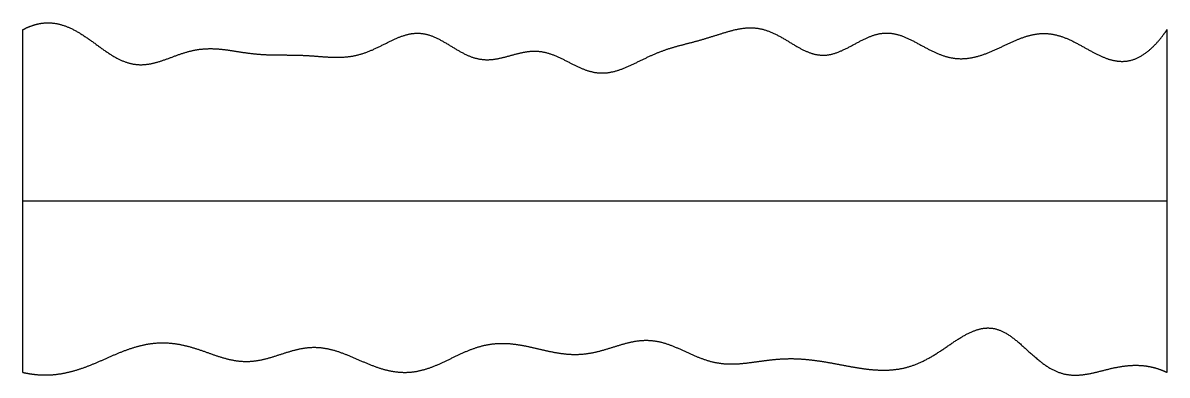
# Model space of a CAD drawing. Header units: millimetres. Extents: x 0 to 10, y 0 to 3.1.
import ezdxf

# ---------------------------------------------------------------- set-up
doc = ezdxf.new("R2010")
doc.units = ezdxf.units.MM
doc.layers.get('0').update_dxf_attribs({"linetype": 'CONTINUOUS'})

msp = doc.modelspace()

# ---------------------------------------------------------------- linework, layer by layer
for points in [[(0, 3), (0.021, 3.011), (0.064, 3.031), (0.127, 3.053), (0.21, 3.066), (0.312, 3.055), (0.411, 3.02), (0.509, 2.965), (0.606, 2.897), (0.702, 2.824), (0.798, 2.759), (0.894, 2.712), (0.991, 2.688), (1.09, 2.692), (1.19, 2.717), (1.291, 2.755), (1.393, 2.794), (1.495, 2.823), (1.597, 2.836), (1.699, 2.834), (1.801, 2.821), (1.903, 2.803), (2.005, 2.789), (2.106, 2.78), (2.208, 2.778), (2.31, 2.778), (2.412, 2.777), (2.514, 2.772), (2.616, 2.763), (2.718, 2.756), (2.82, 2.757), (2.922, 2.773), (3.024, 2.806), (3.125, 2.855), (3.226, 2.908), (3.325, 2.952), (3.424, 2.975), (3.522, 2.968), (3.62, 2.929), (3.717, 2.871), (3.815, 2.809), (3.913, 2.758), (4.013, 2.732), (4.114, 2.735), (4.216, 2.759), (4.319, 2.791), (4.421, 2.814), (4.522, 2.815), (4.622, 2.789), (4.721, 2.742), (4.82, 2.688), (4.918, 2.642), (5.018, 2.616), (5.117, 2.618), (5.218, 2.645), (5.318, 2.689), (5.419, 2.74), (5.519, 2.788), (5.618, 2.826), (5.718, 2.856), (5.818, 2.881), (5.918, 2.907), (6.019, 2.938), (6.121, 2.971), (6.223, 3.002), (6.325, 3.02), (6.427, 3.017), (6.527, 2.988), (6.627, 2.937), (6.725, 2.875), (6.823, 2.816), (6.921, 2.777), (7.019, 2.769), (7.117, 2.794), (7.216, 2.843), (7.316, 2.9), (7.416, 2.95), (7.515, 2.976), (7.614, 2.971), (7.713, 2.937), (7.812, 2.885), (7.912, 2.828), (8.012, 2.779), (8.114, 2.748), (8.215, 2.74), (8.318, 2.755), (8.42, 2.788), (8.522, 2.834), (8.624, 2.884), (8.725, 2.929), (8.825, 2.96), (8.925, 2.972), (9.024, 2.96), (9.123, 2.926), (9.222, 2.876), (9.32, 2.819), (9.418, 2.766), (9.515, 2.728), (9.613, 2.715), (9.71, 2.731), (9.807, 2.782), (9.884, 2.851), (9.942, 2.919), (9.981, 2.972), (10, 3)], [(0, 0), (0, 0.12), (0, 0.36), (0, 0.72), (0, 1.2), (0, 1.8), (0, 2.28), (0, 2.64), (0, 2.88), (0, 3)], [(10, 0), (10, 0.12), (10, 0.36), (10, 0.72), (10, 1.2), (10, 1.8), (10, 2.28), (10, 2.64), (10, 2.88), (10, 3)], [(0, 1.5), (0.4, 1.5), (1.2, 1.5), (2.4, 1.5), (4, 1.5), (6, 1.5), (7.6, 1.5), (8.8, 1.5), (9.6, 1.5), (10, 1.5)], [(0, 0), (0.021, -0.005), (0.063, -0.013), (0.125, -0.022), (0.207, -0.026), (0.308, -0.018), (0.408, 0.001), (0.507, 0.031), (0.605, 0.068), (0.703, 0.111), (0.801, 0.155), (0.899, 0.196), (0.999, 0.229), (1.099, 0.252), (1.2, 0.262), (1.302, 0.258), (1.404, 0.24), (1.506, 0.212), (1.607, 0.176), (1.707, 0.139), (1.808, 0.11), (1.907, 0.093), (2.008, 0.094), (2.108, 0.112), (2.208, 0.143), (2.309, 0.177), (2.409, 0.206), (2.509, 0.223), (2.609, 0.22), (2.708, 0.2), (2.808, 0.165), (2.908, 0.122), (3.009, 0.077), (3.11, 0.037), (3.212, 0.009), (3.314, -0.004), (3.415, 0.001), (3.515, 0.023), (3.613, 0.06), (3.711, 0.106), (3.808, 0.155), (3.906, 0.199), (4.005, 0.233), (4.105, 0.253), (4.206, 0.257), (4.308, 0.248), (4.41, 0.229), (4.512, 0.204), (4.614, 0.18), (4.716, 0.162), (4.817, 0.154), (4.918, 0.159), (5.019, 0.179), (5.12, 0.208), (5.221, 0.242), (5.322, 0.27), (5.422, 0.285), (5.522, 0.28), (5.62, 0.256), (5.719, 0.216), (5.817, 0.169), (5.916, 0.125), (6.016, 0.091), (6.117, 0.073), (6.218, 0.071), (6.32, 0.08), (6.422, 0.095), (6.524, 0.109), (6.625, 0.119), (6.727, 0.122), (6.828, 0.117), (6.929, 0.105), (7.031, 0.089), (7.132, 0.07), (7.233, 0.05), (7.335, 0.033), (7.435, 0.021), (7.535, 0.017), (7.635, 0.023), (7.734, 0.043), (7.833, 0.079), (7.933, 0.13), (8.033, 0.195), (8.133, 0.265), (8.232, 0.33), (8.331, 0.377), (8.428, 0.397), (8.523, 0.382), (8.616, 0.334), (8.707, 0.26), (8.799, 0.174), (8.892, 0.091), (8.986, 0.024), (9.084, -0.016), (9.184, -0.03), (9.286, -0.021), (9.389, 0.003), (9.493, 0.031), (9.597, 0.054), (9.7, 0.065), (9.801, 0.062), (9.881, 0.046), (9.941, 0.026), (9.98, 0.009), (10, 0)]]:
    msp.add_open_spline(points, degree=5)

doc.saveas('drawing.dxf')
